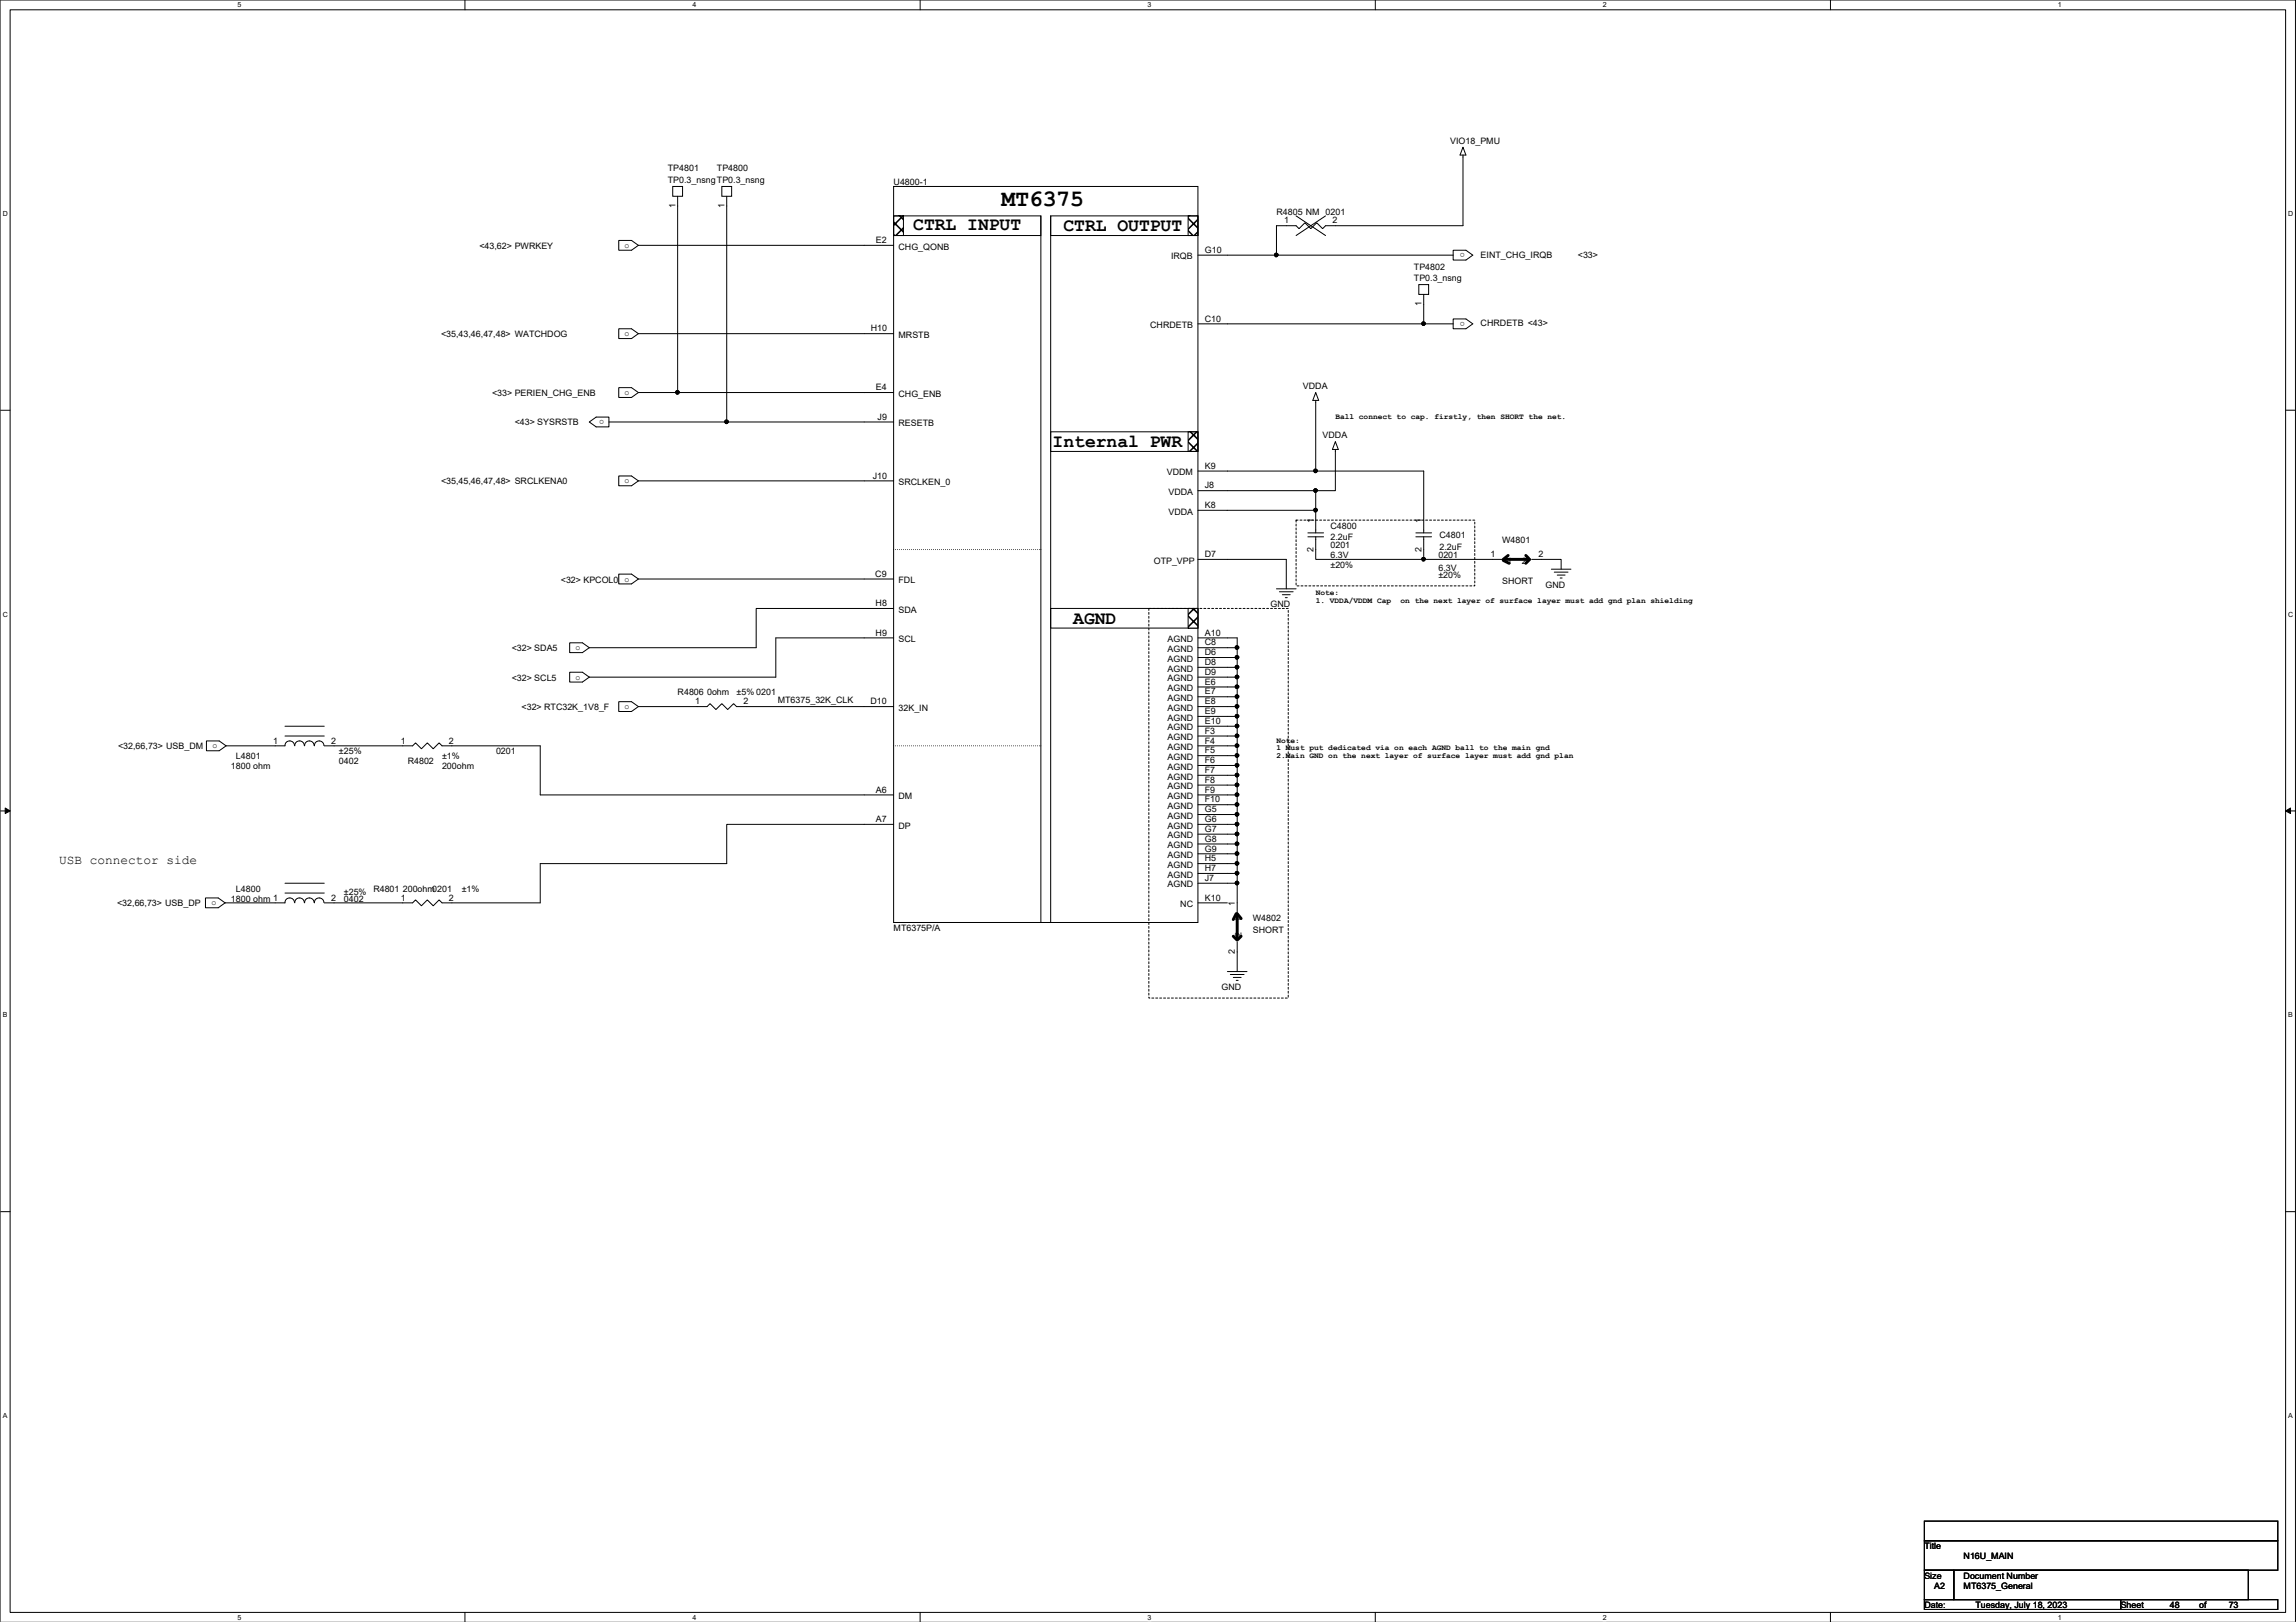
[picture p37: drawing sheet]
<svg xmlns="http://www.w3.org/2000/svg" width="297mm" height="210mm" viewBox="0 0 297 210" stroke-linecap="round" stroke-linejoin="round" font-family="sans-serif">
<defs><g id="words">
<text font-size="3" x="129.6" y="26.7">MT6375</text>
<g font-size="2.4">
<text x="118.1" y="29.8">CTRL INPUT</text>
<text x="137.6" y="29.9">CTRL OUTPUT</text>
<text x="136.2" y="57.8">Internal PWR</text>
<text x="138.9" y="80.7">AGND</text>
</g>
<text font-size="1.7" x="7.7" y="111.8">USB connector side</text>
<g font-size="1.1">
<text x="86.4" y="22.2">TP4801</text>
<text x="86.4" y="23.7">TP0.3_nsngTP0.3_nsng</text>
<text x="92.7" y="22.2">TP4800</text>
<text x="115.6" y="24">U4800-1</text>
<text x="187.6" y="18.6">VIO18_PMU</text>
<text x="87.4" y="26.9" transform="rotate(-90 87.4 26.9)">1</text>
<text x="93.7" y="26.9" transform="rotate(-90 93.7 26.9)">1</text>
<text x="165.1" y="27.8">R4805 NM 0201</text>
<text x="166.2" y="28.9">1</text>
<text x="172.4" y="28.9">2</text>
<text x="62" y="32.2">&lt;43,62&gt; PWRKEY</text>
<text x="80.8" y="32.1">o</text>
<text x="113.3" y="31.5">E2</text>
<text x="116.2" y="32.3">CHG_QONB</text>
<text x="151.5" y="33.6">IRQB</text>
<text x="155.9" y="32.7">G10</text>
<text x="182.9" y="34.9">TP4802</text>
<text x="189.5" y="32.7" transform="rotate(180 189.5 32.7)">o</text>
<text x="191.6" y="33.4">EINT_CHG_IRQB</text>
<text x="204.1" y="33.4">&lt;33&gt;</text>
<text x="155.9" y="41.6">C10</text>
<text x="182.9" y="36.4">TP0.3_nsng</text>
<text x="183.9" y="39.6" transform="rotate(-90 183.9 39.6)">1</text>
<text x="189.5" y="41.6" transform="rotate(180 189.5 41.6)">o</text>
<text x="57.1" y="43.6">&lt;35,43,46,47,48&gt; WATCHDOG</text>
<text x="80.8" y="43.5">o</text>
<text x="112.6" y="42.9">H10</text>
<text x="116.2" y="43.7">MRSTB</text>
<text x="148.8" y="42.5">CHRDETB</text>
<text x="191.6" y="42.2">CHRDETB &lt;43&gt;</text>
<text x="63.7" y="51.3">&lt;33&gt; PERIEN_CHG_ENB</text>
<text x="80.8" y="51.1">o</text>
<text x="113.3" y="50.5">E4</text>
<text x="116.2" y="51.4">CHG_ENB</text>
<text x="168.6" y="50.4">VDDA</text>
<text x="66.6" y="54.9">&lt;43&gt; SYSRSTB</text>
<text x="78.1" y="54.3" transform="rotate(180 78.1 54.3)">o</text>
<text x="113.5" y="54.3">J9</text>
<text x="116.2" y="55.2">RESETB</text>
<text x="171.1" y="56.7">VDDA</text>
<text x="57.1" y="62.7">&lt;35,45,46,47,48&gt; SRCLKENA0</text>
<text x="80.8" y="62.6">o</text>
<text x="112.9" y="61.9">J10</text>
<text x="116.2" y="62.8">SRCLKEN_0</text>
<text x="151" y="61.5">VDDM</text>
<text x="151.2" y="64.1">VDDA</text>
<text x="155.9" y="60.7">K9</text>
<text x="155.9" y="63.2">J8</text>
<text x="155.9" y="65.7">K8</text>
<text x="151.2" y="66.6">VDDA</text>
<text x="169.9" y="67.7" transform="rotate(-90 169.9 67.7)">1</text>
<text x="169.9" y="71.4" transform="rotate(-90 169.9 71.4)">2</text>
<text x="172.1" y="68.4">C4800</text>
<text x="172.1" y="69.9">2.2uF</text>
<text x="172.1" y="71">0201</text>
<text x="183.9" y="71.4" transform="rotate(-90 183.9 71.4)">2</text>
<text x="183.9" y="67.7" transform="rotate(-90 183.9 67.7)">1</text>
<text x="186.2" y="69.7">C4801</text>
<text x="186.2" y="71.2">2.2uF</text>
<text x="194.3" y="70.3">W4801</text>
<text x="72.6" y="75.4">&lt;32&gt; KPCOL0 o</text>
<text x="113.2" y="74.6">C9</text>
<text x="116.2" y="75.5">FDL</text>
<text x="149.3" y="72.9">OTP_VPP</text>
<text x="155.9" y="72.1">D7</text>
<text x="172.1" y="72.2">6.3V</text>
<text x="172.1" y="73.5">±20%</text>
<text x="186.1" y="72.2">0201</text>
<text x="186.1" y="73.9">6.3V</text>
<text x="186.1" y="74.8">±20%</text>
<text x="192.8" y="72.1">1</text>
<text x="194.3" y="75.5">SHORT</text>
<text x="195" y="72.9">1</text>
<text x="196.9" y="72.9">2</text>
<text x="199" y="72.1">2</text>
<text x="199.9" y="76">GND</text>
<text x="113.3" y="82.3">H9</text>
<text x="113.3" y="78.4">H8</text>
<text x="116.2" y="79.3">SDA</text>
<text x="116.2" y="83.1">SCL</text>
<text x="151" y="83.1">AGND</text>
<text x="155.9" y="82.3">A10</text>
<text x="155.9" y="83.5">C8</text>
<text x="164.4" y="78.6">GND</text>
<text x="66.2" y="84.3">&lt;32&gt; SDA5</text>
<text x="66.2" y="88.1">&lt;32&gt; SCL5</text>
<text x="74.5" y="84.2">o</text>
<text x="74.5" y="88">o</text>
<text x="151" y="85.6">AGND</text>
<text x="151" y="86.9">AGND</text>
<text x="151" y="89.5">AGND</text>
<text x="151" y="84.4">AGND</text>
<text x="151" y="88.2">AGND</text>
<text x="155.9" y="84.8">D6</text>
<text x="155.9" y="86.1">D8</text>
<text x="155.9" y="88.6">E6</text>
<text x="155.9" y="89.9">E7</text>
<text x="155.9" y="87.3">D9</text>
<text x="67.5" y="91.9">&lt;32&gt; RTC32K_1V8_F</text>
<text x="80.8" y="91.8">o</text>
<text x="87.7" y="90">R4806 0ohm</text>
<text x="90" y="91.1">1</text>
<text x="95.3" y="90">±5% 0201</text>
<text x="96.2" y="91.1">2</text>
<text x="100.6" y="91">MT6375_32K_CLK</text>
<text x="112.6" y="91.1">D10</text>
<text x="116.2" y="92">32K_IN</text>
<text x="151" y="90.7">AGND</text>
<text x="151" y="92">AGND</text>
<text x="151" y="94.5">AGND</text>
<text x="151" y="95.8">AGND</text>
<text x="151" y="93.3">AGND</text>
<text x="155.9" y="91.1">E8</text>
<text x="155.9" y="93.7">E10</text>
<text x="155.9" y="95">F3</text>
<text x="155.9" y="92.4">E9</text>
<text x="15.3" y="97">&lt;32,66,73&gt; USB_DM</text>
<text x="27.5" y="96.9">o</text>
<text x="29.9" y="99.5">1800 ohm</text>
<text x="30.5" y="98.3">L4801</text>
<text x="35.3" y="96.2">1</text>
<text x="42.8" y="96.2">2</text>
<text x="43.9" y="97.6">±25%</text>
<text x="43.9" y="98.9">0402</text>
<text x="51.9" y="96.2">1</text>
<text x="52.7" y="98.9">R4802</text>
<text x="57.2" y="99.5">200ohm</text>
<text x="57.2" y="98.3">±1%</text>
<text x="58.1" y="96.2">2</text>
<text x="64.2" y="97.6">0201</text>
<text x="151" y="97.1">AGND</text>
<text x="151" y="98.3">AGND</text>
<text x="151" y="99.6">AGND</text>
<text x="151" y="100.9">AGND</text>
<text x="155.9" y="96.2">F4</text>
<text x="155.9" y="97.5">F5</text>
<text x="155.9" y="98.8">F6</text>
<text x="155.9" y="100">F7</text>
<text x="155.9" y="101.3">F8</text>
<text x="113.3" y="102.6">A6</text>
<text x="113.3" y="106.4">A7</text>
<text x="116.2" y="103.4">DM</text>
<text x="116.2" y="107.2">DP</text>
<text x="151" y="103.4">AGND</text>
<text x="151" y="104.7">AGND</text>
<text x="151" y="106">AGND</text>
<text x="151" y="107.2">AGND</text>
<text x="151" y="102.2">AGND</text>
<text x="155.9" y="102.6">F9</text>
<text x="155.9" y="103.8">F10</text>
<text x="155.9" y="105.1">G5</text>
<text x="155.9" y="106.4">G6</text>
<text x="155.9" y="107.7">G7</text>
<text x="151" y="108.5">AGND</text>
<text x="151" y="109.8">AGND</text>
<text x="151" y="111">AGND</text>
<text x="151" y="112.3">AGND</text>
<text x="151" y="113.6">AGND</text>
<text x="155.9" y="108.9">G8</text>
<text x="155.9" y="110.2">G9</text>
<text x="155.9" y="111.5">H5</text>
<text x="155.9" y="112.7">H7</text>
<text x="15.2" y="117.3">&lt;32,66,73&gt; USB_DP</text>
<text x="27.3" y="117.2">o</text>
<text x="29.9" y="116.7">1800 ohm 1</text>
<text x="30.5" y="115.4">L4800</text>
<text x="42.8" y="116.5">2</text>
<text x="44.5" y="115.8">±25%</text>
<text x="44.5" y="116.7">0402</text>
<text x="48.3" y="115.4">R4801 200ohm0201</text>
<text x="51.9" y="116.5">1</text>
<text x="58.1" y="116.5">2</text>
<text x="59.7" y="115.4">±1%</text>
<text x="151" y="114.9">AGND</text>
<text x="152.7" y="117.4">NC</text>
<text x="155.9" y="114">J7</text>
<text x="155.9" y="116.5">K10</text>
<text x="159.8" y="117.2" transform="rotate(-90 159.8 117.2)">1</text>
<text x="160.6" y="119.4" transform="rotate(-90 160.6 119.4)">1</text>
<text x="162.1" y="119.2">W4802</text>
<text x="115.6" y="120.5">MT6375P/A</text>
<text x="159.8" y="123.4" transform="rotate(-90 159.8 123.4)">2</text>
<text x="160.6" y="121.3" transform="rotate(-90 160.6 121.3)">2</text>
<text x="162.1" y="120.7">SHORT</text>
<text x="158" y="128.1">GND</text>
<text x="249" y="200.5">Title</text>
<text x="254" y="201.8">N16U_MAIN</text>
<text x="249" y="204.3">Size</text>
<text x="249" y="208.1">Date:</text>
<text x="250.2" y="205.6">A2</text>
<text x="254" y="204.3">Document Number</text>
<text x="254" y="205.6">MT6375_General</text>
<text x="255.6" y="208.1">Tuesday, July 18, 2023</text>
<text x="274.4" y="208.1">Sheet</text>
<text x="280.7" y="208.1">48</text>
<text x="284.5" y="208.1">of</text>
<text x="288.3" y="208.1">73</text>
</g>
<g font-size="1">
<text x="172.8" y="54.2">Ball connect to cap. firstly, then SHORT the net.</text>
<text x="170.2" y="77">Note:</text>
<text x="170.2" y="78.1">1. VDDA/VDDM Cap</text>
<text x="181.2" y="78.1">on the next layer of surface layer must add gnd plan shielding</text>
<text x="165.1" y="96.1">Note:</text>
<text x="165.1" y="97.1">1 Must put dedicated via on each AGND ball to the main gnd</text>
<text x="165.1" y="98.1">2.Main GND on the next layer of surface layer must add gnd plan</text>
</g>
<g font-size=".9">
<text x="30.7" y=".9">5</text>
<text x="89.6" y=".9">4</text>
<text x="148.5" y=".9">3</text>
<text x="207.3" y=".9">2</text>
<text x="266.2" y=".9">1</text>
<text x=".4" y="28">D</text>
<text x="296" y="28">D</text>
<text x=".4" y="79.8">C</text>
<text x="296" y="79.8">C</text>
<text x=".4" y="131.7">B</text>
<text x="296" y="131.7">B</text>
<text x=".4" y="183.5">A</text>
<text x="296" y="183.5">A</text>
<text x="30.7" y="209.6">5</text>
<text x="89.6" y="209.6">4</text>
<text x="148.5" y="209.6">3</text>
<text x="207.3" y="209.6">2</text>
<text x="266.2" y="209.6">1</text>
</g>
</g></defs>
<path d="M0 0h297v209.9h-297zM1.3 1.3h294.4v207.4h-294.4z" fill="none" stroke="#000" stroke-width=".13"/>
<g fill="#fff">
<path d="M30.7 .1h.5v1h-.5z"/>
<path d="M30.7 208.8h.5v1h-.5z"/>
</g>
<path d="M60.2 0v1.3M60.2 208.7v1.2" fill="none" stroke="#000" stroke-width=".13"/>
<g fill="#fff">
<path d="M89.6 .1h.5v1h-.5z"/>
<path d="M89.6 208.8h.5v1h-.5z"/>
</g>
<path d="M119 0v1.3M119 208.7v1.2" fill="none" stroke="#000" stroke-width=".13"/>
<g fill="#fff">
<path d="M148.5 .1h.5v1h-.5z"/>
<path d="M148.5 208.8h.5v1h-.5z"/>
</g>
<path d="M177.9 0v1.3M177.9 208.7v1.2" fill="none" stroke="#000" stroke-width=".13"/>
<g fill="#fff">
<path d="M207.3 .1h.6v1h-.6z"/>
<path d="M207.3 208.8h.6v1h-.6z"/>
</g>
<path d="M236.8 0v1.3M236.8 208.7v1.2" fill="none" stroke="#000" stroke-width=".13"/>
<g fill="#fff">
<path d="M266.2 .1h.5v1h-.5z"/>
<path d="M266.2 208.8h.5v1h-.5z"/>
<path d="M.4 27.2h.6v1h-.6z"/>
<path d="M296 27.2h.7v1h-.7z"/>
<path d="M.4 79h.6v1h-.6z"/>
<path d="M296 79h.7v1h-.7z"/>
</g>
<path d="M1.3 53.1h-1.3M297 53.1h-1.3" fill="none" stroke="#000" stroke-width=".13"/>
<g fill="#fff">
<path d="M.4 130.9h.6v1h-.6z"/>
<path d="M296 130.9h.6v1h-.6z"/>
</g>
<path d="M.7 104.6l.6 .3-.6 .4zM1.3 104.9h-1.3M295.7 104.9l.6-.3v.7zM297 104.9h-1.3" fill="none" stroke="#000" stroke-width=".13"/>
<path d="M.7 104.6l.6 .3-.6 .4zM295.7 104.9l.6-.3v.7z" fill="#000"/>
<g fill="#fff">
<path d="M.4 182.7h.5v1h-.5z"/>
<path d="M296 182.7h.6v1h-.6z"/>
</g>
<g fill="none" stroke="#000" stroke-width=".13">
<path d="M189.3 19l.4 1.1h-.8zM80 31.1h1.7l.9 .6-.9 .7h-1.7zM93.4 24.1h1.3v1.3h-1.3zM94 25.4v1.3M167.7 27.9l3.8 2.6M171.5 27.9l-3.8 2.6M172.8 29.2h-1.3l-.4 .4-.8-.8-.7 .8-.8-.8-.7 .8-.4-.4h-1.3M188 32.4h1.7l.8 .6-.8 .7h-1.7zM189.3 20.1v.2M76.2 54.6l.9-.6h1.7v1.2h-1.7zM80 42.5h1.7l.9 .7-.9 .6h-1.7zM80 50.2h1.7l.9 .6-.9 .6h-1.7z"/>
<path d="M170.2 50.8l.4 1h-.8zM170.2 51.8v.3M172.8 57.1l.3 1.1h-.7zM172.8 58.2v.2M188 41.3h1.7l.8 .6-.8 .6h-1.7zM80 61.6h1.7l.9 .6-.9 .7h-1.7zM80 74.3h1.7l.9 .6-.9 .7h-1.7zM166.5 77.3h-.2M166.9 77h-1M167.3 76.6h-1.8M167.7 76.2h-2.6M194.3 72.4h-1.2"/>
<path d="M199.4 72.4h-1.2M202.1 74.8h-.3M202.5 74.4h-1M202.9 74h-1.8M203.2 73.7h-2.5M26.7 95.9h1.7l.8 .6-.8 .7h-1.7zM38.1 96.5a.61 .61 0 0 0-.6-.6 .61 .61 0 0 0-.6 .6h-1.3M39.4 96.5a.61 .61 0 0 0-.7-.6 .61 .61 0 0 0-.6 .6M40.6 96.5a.61 .61 0 0 0-.6-.6 .61 .61 0 0 0-.6 .6M41.9 96.5a.61 .61 0 0 0-.6-.6 .61 .61 0 0 0-.6 .6M41.9 95.2h-5M41.9 94h-5"/>
<path d="M43.2 96.5h-1.3M73.7 83.2h1.6l.9 .6-.9 .7h-1.6zM73.7 87h1.6l.9 .6-.9 .7h-1.6zM80 90.8h1.7l.9 .6-.9 .7h-1.7zM96.6 91.4h-1.3l-.4-.3-.8 .7-.7-.7-.8 .7-.7-.7-.4 .3h-1.3M26.6 116.2h1.6l.9 .6-.9 .7h-1.6zM58.5 116.8h-1.3l-.4-.3-.8 .7-.7-.7-.8 .7-.7-.7-.4 .3h-1.3M160.1 116.8v1.3M160.1 121.9v1.3M160.2 126.9h-.3M160.6 126.5h-1M160.9 126.1h-1.7"/>
<path d="M161.3 125.7h-2.5M1.3 156.8h-1.3M297 156.8h-1.3M249 196.8h45.7v2.6h-45.7zM249 199.4h45.7v3.8h-45.7zM249 203.2h3.8v3.8h-3.8zM249 207h25.4v1.3h-25.4zM252.8 203.2h38.1v3.8h-38.1zM274.4 207h20.3v1.3h-20.3z"/>
</g>
<path d="M148.6 78.7h18.1v50.5h-18.1zM167.7 67.3h23.1v8.5h-23.1z" fill="none" stroke="#000" stroke-width=".13" stroke-dasharray=".3 .3"/>
<path d="M194.5 72.5l.7 .4M195.1 71.9l-.6 .5M197.4 71.9l.4 .4M197.5 72.4h-2.8M197.9 72.4l-.5 .5M159.9 118.2l-.3 .8M160.1 118.5v2.8M160.1 118.2l.5 .7M159.6 121.2l.5 .5M160.6 121.2l-.4 .3" fill="none" stroke="#000" stroke-width=".38"/>
<path d="M115.6 27.9h1.3v2.6h-1.3z" fill-rule="evenodd" fill="#fff"/>
<path d="M115.6 27.9h1.3v2.6h-1.3z" fill-rule="evenodd" fill="#000"/>
<path d="M115.6 27.9h1.3v2.6h-1.3zM115.6 27.9h19.1v2.6h-19.1z" fill="none" stroke="#000" stroke-width=".13"/>
<path d="M153.7 27.9h1.3v2.6h-1.3z" fill-rule="evenodd" fill="#fff"/>
<path d="M153.7 27.9h1.3v2.6h-1.3z" fill-rule="evenodd" fill="#000"/>
<path d="M135.9 27.9h19.1v2.6h-19.1zM153.7 27.9h1.3v2.6h-1.3zM135.9 78.7h19.1v2.6h-19.1z" fill="none" stroke="#000" stroke-width=".13"/>
<path d="M153.7 78.7h1.3v2.6h-1.3z" fill-rule="evenodd" fill="#fff"/>
<path d="M153.7 78.7h1.3v2.6h-1.3z" fill-rule="evenodd" fill="#000"/>
<path d="M153.7 78.7h1.3v2.6h-1.3z" fill="none" stroke="#000" stroke-width=".13"/>
<path d="M153.7 55.9h1.3v2.5h-1.3z" fill-rule="evenodd" fill="#fff"/>
<g fill="#000">
<path d="M164.9 32.8h.4l.1 .2-.1 .2h-.2h-.2z" fill-rule="evenodd"/>
<path d="M164.9 32.8h.4l.1 .2-.1 .2h-.2h-.2z" fill-rule="evenodd"/>
<path d="M87.5 50.6h.3l.1 .2-.1 .1-.2 .1-.1-.1z" fill-rule="evenodd"/>
<path d="M87.5 50.6h.3l.1 .2-.1 .1-.2 .1-.1-.1z" fill-rule="evenodd"/>
<path d="M93.8 54.4h.4v.2v.1l-.2 .1-.2-.1z" fill-rule="evenodd"/>
<path d="M93.8 54.4h.4v.2v.1l-.2 .1-.2-.1z" fill-rule="evenodd"/>
<path d="M153.7 55.9h1.3v2.5h-1.3z" fill-rule="evenodd"/>
<path d="M184 41.7h.3l.1 .2-.1 .1-.2 .1-.1-.1z" fill-rule="evenodd"/>
<path d="M184 41.7h.3l.1 .2-.1 .1-.2 .1-.1-.1z" fill-rule="evenodd"/>
<path d="M170 65.8h.4v.2v.2l-.2 .1-.2-.1z" fill-rule="evenodd"/>
<path d="M170 60.8h.4v.1v.2l-.2 .1-.2-.1z" fill-rule="evenodd"/>
<path d="M170 63.3h.4v.2v.1l-.2 .1-.2-.1z" fill-rule="evenodd"/>
<path d="M170 65.8h.4v.2v.2l-.2 .1-.2-.1z" fill-rule="evenodd"/>
<path d="M170 60.8h.4v.1v.2l-.2 .1-.2-.1z" fill-rule="evenodd"/>
<path d="M170 63.3h.4v.2v.1l-.2 .1-.2-.1z" fill-rule="evenodd"/>
<path d="M184 72.2h.3l.1 .1-.1 .2-.2 .1-.1-.1z" fill-rule="evenodd"/>
<path d="M184 72.2h.3l.1 .1-.1 .2-.2 .1-.1-.1z" fill-rule="evenodd"/>
<path d="M159.9 83.6h.3l.1 .2-.1 .2h-.2h-.1z" fill-rule="evenodd"/>
<path d="M159.9 84.9h.3l.1 .1-.1 .2-.2 .1-.1-.1z" fill-rule="evenodd"/>
<path d="M159.9 87.4h.3l.1 .2-.1 .2h-.2h-.1z" fill-rule="evenodd"/>
<path d="M159.9 86.2h.3l.1 .1-.1 .2-.2 .1-.1-.1z" fill-rule="evenodd"/>
<path d="M159.9 88.7h.3l.1 .2-.1 .1-.2 .1-.1-.1z" fill-rule="evenodd"/>
<path d="M159.9 91.2h.3l.1 .2-.1 .2-.2 .1-.1-.1z" fill-rule="evenodd"/>
<path d="M159.9 90h.3l.1 .1-.1 .2-.2 .1-.1-.1z" fill-rule="evenodd"/>
<path d="M159.9 93.8h.3l.1 .1-.1 .2-.2 .1-.1-.1z" fill-rule="evenodd"/>
<path d="M159.9 92.5h.3l.1 .2-.1 .1-.2 .1-.1-.1z" fill-rule="evenodd"/>
<path d="M159.9 95.1h.3l.1 .1-.1 .2-.2 .1-.1-.1z" fill-rule="evenodd"/>
<path d="M159.9 96.3h.3l.1 .2-.1 .2h-.2h-.1z" fill-rule="evenodd"/>
<path d="M159.9 97.6h.3l.1 .1-.1 .2-.2 .1-.1-.1z" fill-rule="evenodd"/>
<path d="M159.9 83.6h.3l.1 .2-.1 .2h-.2h-.1z" fill-rule="evenodd"/>
<path d="M159.9 84.9h.3l.1 .1-.1 .2-.2 .1-.1-.1z" fill-rule="evenodd"/>
<path d="M159.9 87.4h.3l.1 .2-.1 .2h-.2h-.1z" fill-rule="evenodd"/>
<path d="M159.9 86.2h.3l.1 .1-.1 .2-.2 .1-.1-.1z" fill-rule="evenodd"/>
<path d="M159.9 88.7h.3l.1 .2-.1 .1-.2 .1-.1-.1z" fill-rule="evenodd"/>
<path d="M159.9 91.2h.3l.1 .2-.1 .2-.2 .1-.1-.1z" fill-rule="evenodd"/>
<path d="M159.9 90h.3l.1 .1-.1 .2-.2 .1-.1-.1z" fill-rule="evenodd"/>
<path d="M159.9 93.8h.3l.1 .1-.1 .2-.2 .1-.1-.1z" fill-rule="evenodd"/>
<path d="M159.9 92.5h.3l.1 .2-.1 .1-.2 .1-.1-.1z" fill-rule="evenodd"/>
<path d="M159.9 95.1h.3l.1 .1-.1 .2-.2 .1-.1-.1z" fill-rule="evenodd"/>
<path d="M159.9 96.3h.3l.1 .2-.1 .2h-.2h-.1z" fill-rule="evenodd"/>
<path d="M159.9 97.6h.3l.1 .1-.1 .2-.2 .1-.1-.1z" fill-rule="evenodd"/>
<path d="M159.9 98.9h.3l.1 .1-.1 .2-.2 .1-.1-.1z" fill-rule="evenodd"/>
<path d="M159.9 98.9h.3l.1 .1-.1 .2-.2 .1-.1-.1z" fill-rule="evenodd"/>
<path d="M159.9 100.1h.3l.1 .2-.1 .2h-.2h-.1z" fill-rule="evenodd"/>
<path d="M159.9 101.4h.3l.1 .2-.1 .1-.2 .1-.1-.1z" fill-rule="evenodd"/>
<path d="M159.9 102.7h.3l.1 .1-.1 .2-.2 .1-.1-.1z" fill-rule="evenodd"/>
<path d="M159.9 103.9h.3l.1 .2-.1 .2-.2 .1-.1-.1z" fill-rule="evenodd"/>
<path d="M159.9 106.5h.3l.1 .1-.1 .2-.2 .1-.1-.1z" fill-rule="evenodd"/>
<path d="M159.9 105.2h.3l.1 .2-.1 .1-.2 .1-.1-.1z" fill-rule="evenodd"/>
<path d="M159.9 107.8h.3l.1 .1-.1 .2-.2 .1-.1-.1z" fill-rule="evenodd"/>
<path d="M159.9 109h.3l.1 .2-.1 .2h-.2h-.1z" fill-rule="evenodd"/>
<path d="M159.9 110.3h.3l.1 .1-.1 .2-.2 .1-.1-.1z" fill-rule="evenodd"/>
<path d="M159.9 111.6h.3l.1 .1-.1 .2-.2 .1-.1-.1z" fill-rule="evenodd"/>
<path d="M159.9 100.1h.3l.1 .2-.1 .2h-.2h-.1z" fill-rule="evenodd"/>
<path d="M159.9 101.4h.3l.1 .2-.1 .1-.2 .1-.1-.1z" fill-rule="evenodd"/>
<path d="M159.9 102.7h.3l.1 .1-.1 .2-.2 .1-.1-.1z" fill-rule="evenodd"/>
<path d="M159.9 103.9h.3l.1 .2-.1 .2-.2 .1-.1-.1z" fill-rule="evenodd"/>
<path d="M159.9 106.5h.3l.1 .1-.1 .2-.2 .1-.1-.1z" fill-rule="evenodd"/>
<path d="M159.9 105.2h.3l.1 .2-.1 .1-.2 .1-.1-.1z" fill-rule="evenodd"/>
<path d="M159.9 107.8h.3l.1 .1-.1 .2-.2 .1-.1-.1z" fill-rule="evenodd"/>
<path d="M159.9 109h.3l.1 .2-.1 .2h-.2h-.1z" fill-rule="evenodd"/>
<path d="M159.9 110.3h.3l.1 .1-.1 .2-.2 .1-.1-.1z" fill-rule="evenodd"/>
<path d="M159.9 111.6h.3l.1 .1-.1 .2-.2 .1-.1-.1z" fill-rule="evenodd"/>
<path d="M159.9 114.1h.3l.1 .2-.1 .1-.2 .1-.1-.1z" fill-rule="evenodd"/>
<path d="M159.9 112.8h.3l.1 .2-.1 .2h-.2h-.1z" fill-rule="evenodd"/>
<path d="M159.9 114.1h.3l.1 .2-.1 .1-.2 .1-.1-.1z" fill-rule="evenodd"/>
<path d="M159.9 112.8h.3l.1 .2-.1 .2h-.2h-.1z" fill-rule="evenodd"/>
</g>
<g fill="none" stroke="#000" stroke-width=".13">
<path d="M87 24.1h1.3v1.3h-1.3zM87.7 25.4v25.4M94 26.7v27.9M115.6 31.7h-33M115.6 24.1h39.4v95.3h-39.4zM134.7 27.9v91.5M135.9 27.9v91.5M164.9 32.8h.4l.1 .2-.1 .2h-.2h-.2zM165.1 33h-10.1M166.4 29.2h-1.3v3.8M183.6 36.8h1.2v1.3h-1.2zM184.2 38.1v3.8h3.8"/>
<path d="M188 33h-22.9M189.3 20.3v8.9h-16.5M87.5 50.6h.3l.1 .2-.1 .1-.2 .1-.1-.1zM87.7 50.8h-5.1M93.8 54.4h.4v.2v.1l-.2 .1-.2-.1zM94 54.6h-15.2M115.6 43.2h-33M115.6 50.8h-27.9M115.6 54.6h-21.6M135.9 55.9h19.1v2.5h-19.1zM153.7 55.9h1.3v2.5h-1.3zM170.2 52.1v8.9h-15.2"/>
<path d="M172.8 58.4v5.1h-2.6M184 41.7h.3l.1 .2-.1 .1-.2 .1-.1-.1zM184.2 41.9h-29.2M115.6 62.2h-33M115.6 74.9h-33M115.6 78.7h-17.8v5.1h-21.6M155 72.4h11.4v3.8M170 65.8h.4v.2v.2l-.2 .1-.2-.1zM170 60.8h.4v.1v.2l-.2 .1-.2-.1zM170 63.3h.4v.2v.1l-.2 .1-.2-.1zM170.2 61h14v8M170.2 63.5h-15.2"/>
<path d="M170.2 66v3M170.2 66h-15.2M170.2 63.5v2.5M170.2 69.5v2.9h14M171.2 69h-2M171.2 69.5h-2M184 72.2h.3l.1 .1-.1 .2-.2 .1-.1-.1zM184.2 69.5v2.9h8.9M185.2 69h-2M185.2 69.5h-2M199.4 72.4h2.6v1.3M35.6 96.5h-6.4"/>
<path d="M43.2 96.5h10.2l.4-.4 .7 .8 .8-.8 .7 .8 .8-.8 .4 .4h12.7v6.4h45.7M90.2 91.4h-7.6M115.6 82.5h-15.2v5.1h-24.2M115.6 91.4h-19M155 82.5h5.1v1.3M155 85.1h5.1M155 86.4h5.1M155 88.9h5.1M155 90.2h5.1M155 91.4h5.1M155 94h5.1M155 97.8h5.1v1.3"/>
<path d="M155 83.8h5.1M155 92.7h5.1M155 87.6h5.1M155 99.1h5.1M159.9 83.6h.3l.1 .2-.1 .2h-.2h-.1zM159.9 84.9h.3l.1 .1-.1 .2-.2 .1-.1-.1zM159.9 87.4h.3l.1 .2-.1 .2h-.2h-.1zM159.9 86.2h.3l.1 .1-.1 .2-.2 .1-.1-.1zM159.9 88.7h.3l.1 .2-.1 .1-.2 .1-.1-.1zM159.9 91.2h.3l.1 .2-.1 .2-.2 .1-.1-.1zM159.9 90h.3l.1 .1-.1 .2-.2 .1-.1-.1zM159.9 93.8h.3l.1 .1-.1 .2-.2 .1-.1-.1z"/>
<path d="M159.9 92.5h.3l.1 .2-.1 .1-.2 .1-.1-.1zM159.9 95.1h.3l.1 .1-.1 .2-.2 .1-.1-.1zM159.9 96.3h.3l.1 .2-.1 .2h-.2h-.1zM159.9 97.6h.3l.1 .1-.1 .2-.2 .1-.1-.1zM159.9 98.9h.3l.1 .1-.1 .2-.2 .1-.1-.1zM160.1 83.8v1.3M160.1 85.1v1.3M160.1 86.4v1.2M160.1 87.6v1.3M160.1 88.9v1.3M160.1 90.2v1.2M160.1 91.4v1.3"/>
<path d="M160.1 92.7v1.3M160.1 94v1.2M160.1 95.2h-5.1M160.1 95.2v1.3M160.1 96.5v1.3M160.1 96.5h-5.1M160.1 99.1v1.2M38.1 116.8a.61 .61 0 0 0-.6-.6 .61 .61 0 0 0-.6 .6h-7.8M39.4 116.8a.61 .61 0 0 0-.7-.6 .61 .61 0 0 0-.6 .6M40.6 116.8a.61 .61 0 0 0-.6-.6 .61 .61 0 0 0-.6 .6M41.9 116.8a.61 .61 0 0 0-.6-.6 .61 .61 0 0 0-.6 .6M41.9 115.6h-5"/>
<path d="M41.9 114.3h-5M41.9 116.8h10.2M115.6 106.7h-21.6v5.1h-24.1v5h-11.4M155 106.7h5.1M155 110.5h5.1M155 111.8h5.1M155 101.6h5.1M158.8 116.8h-3.8M159.9 100.1h.3l.1 .2-.1 .2h-.2h-.1zM159.9 101.4h.3l.1 .2-.1 .1-.2 .1-.1-.1zM159.9 102.7h.3l.1 .1-.1 .2-.2 .1-.1-.1zM159.9 103.9h.3l.1 .2-.1 .2-.2 .1-.1-.1z"/>
<path d="M159.9 106.5h.3l.1 .1-.1 .2-.2 .1-.1-.1zM159.9 105.2h.3l.1 .2-.1 .1-.2 .1-.1-.1zM159.9 107.8h.3l.1 .1-.1 .2-.2 .1-.1-.1zM159.9 109h.3l.1 .2-.1 .2h-.2h-.1zM159.9 110.3h.3l.1 .1-.1 .2-.2 .1-.1-.1zM159.9 111.6h.3l.1 .1-.1 .2-.2 .1-.1-.1zM159.9 114.1h.3l.1 .2-.1 .1-.2 .1-.1-.1zM159.9 112.8h.3l.1 .2-.1 .2h-.2h-.1zM160.1 100.3v1.3M160.1 101.6v1.3M160.1 102.9v1.2M160.1 104.1v1.3"/>
<path d="M160.1 105.4v1.3M160.1 106.7v1.2M160.1 107.9v1.3M160.1 109.2v1.3M160.1 110.5v1.3M160.1 100.3h-5.1M160.1 102.9h-5.1M160.1 104.1h-5.1M160.1 105.4h-5.1M160.1 107.9h-5.1M160.1 109.2h-5.1M160.1 111.8v1.2"/>
<path d="M160.1 113v1.3M160.1 113h-5.1M160.1 114.3h-5.1M160.1 114.3v2.5M160.1 123.2v2.5"/>
</g>
<path d="M115.6 71.1h19.1M134.7 71.1h.1M115.6 96.5h19.1M134.7 96.5h.1" fill="none" stroke="#000" stroke-width=".13" stroke-dasharray="0 .3"/>
<use href="#words"/>
</svg>
